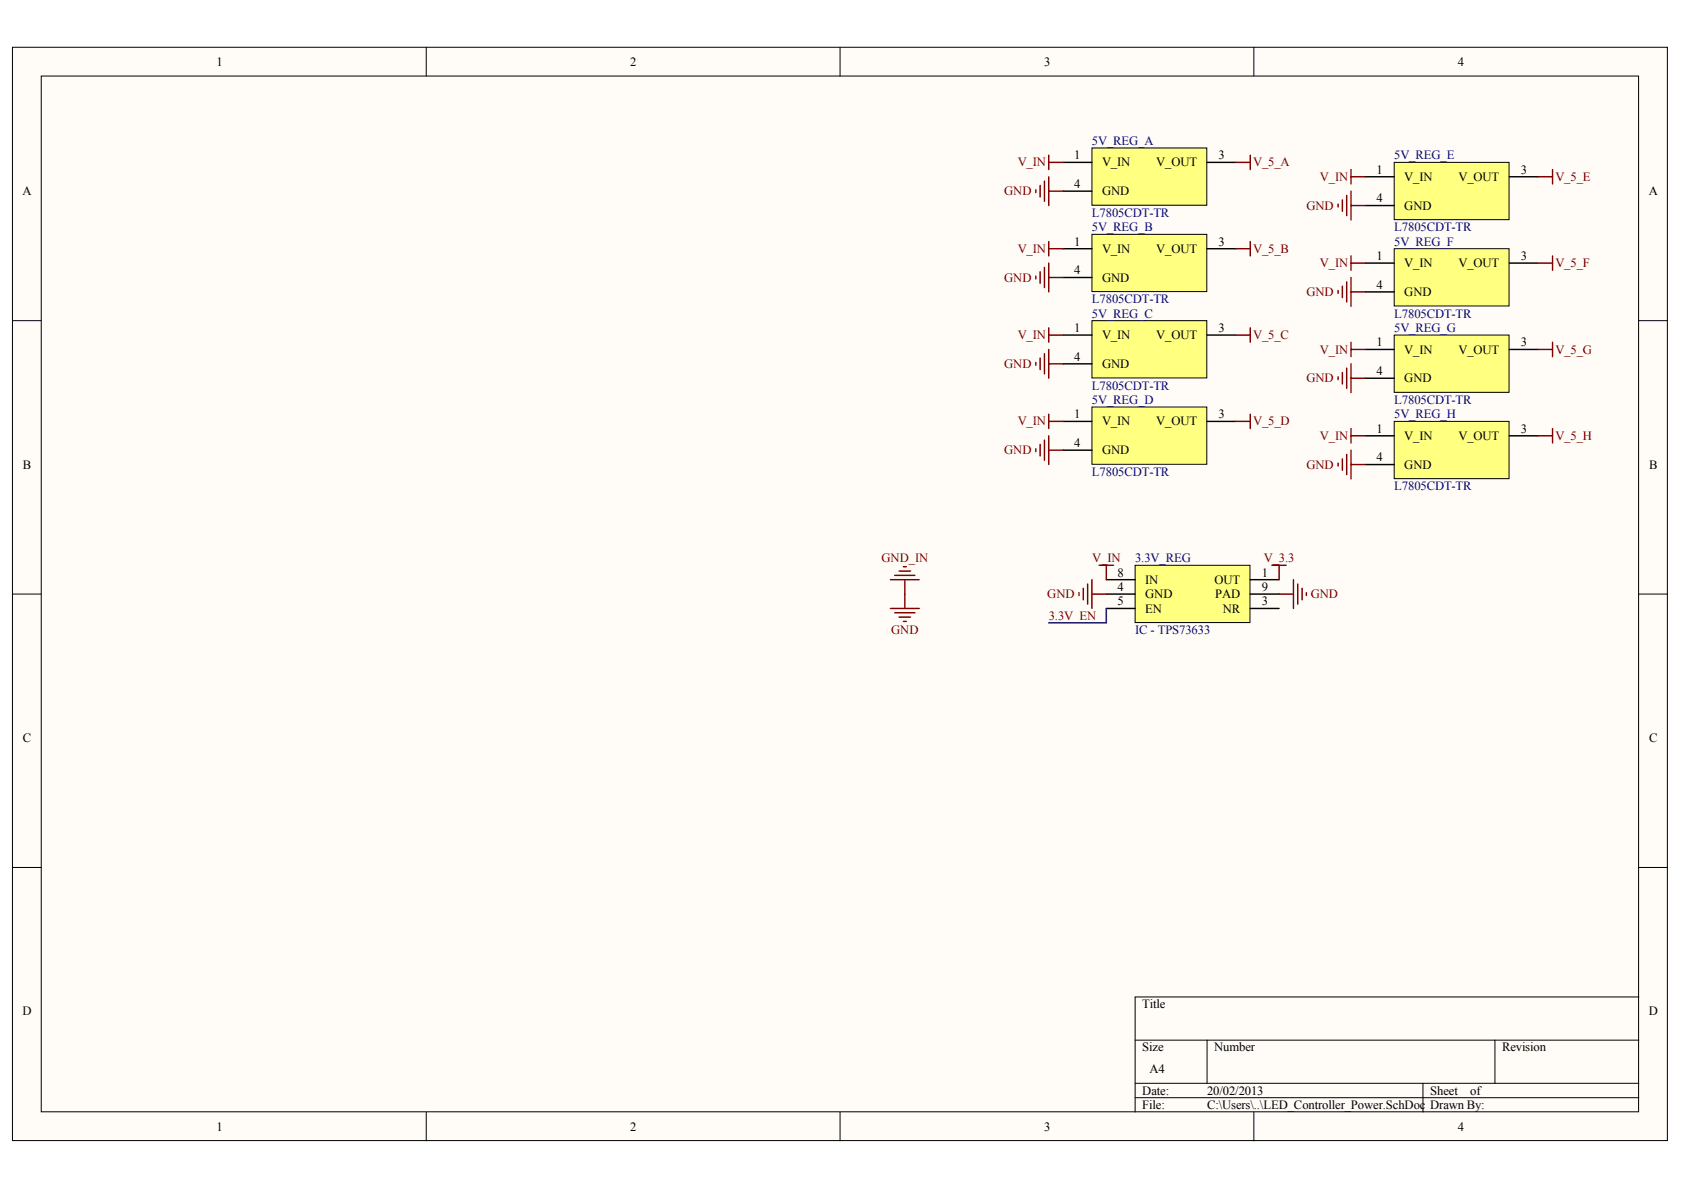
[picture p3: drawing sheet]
<svg xmlns="http://www.w3.org/2000/svg" width="297mm" height="210mm" viewBox="0 0 297 210" stroke-linecap="round" stroke-linejoin="round" font-family="sans-serif">
<defs><g id="words">
<g font-size="2.2">
<text x="38.2" y="11.6">1</text>
<text x="111.2" y="11.6">2</text>
<text x="184.2" y="11.6">3</text>
<text x="257.1" y="11.6">4</text>
<text x="189.5" y="28.1">1</text>
<text x="194.4" y="29.4">V_IN</text>
<text x="204" y="29.4">V_OUT</text>
<text x="214.9" y="28.1">3</text>
<text x="3.9" y="34.4">A</text>
<text x="189.5" y="33.2">4</text>
<text x="194.4" y="34.4">GND</text>
<text x="242.8" y="30.6">1</text>
<text x="242.8" y="35.7">4</text>
<text x="247.7" y="31.9">V_IN</text>
<text x="257.3" y="31.9">V_OUT</text>
<text x="268.3" y="30.6">3</text>
<text x="290.8" y="34.4">A</text>
<text x="247.7" y="37">GND</text>
<text x="189.5" y="43.3">1</text>
<text x="194.4" y="44.6">V_IN</text>
<text x="204" y="44.6">V_OUT</text>
<text x="214.9" y="43.3">3</text>
<text x="242.8" y="45.9">1</text>
<text x="247.7" y="47.1">V_IN</text>
<text x="257.3" y="47.1">V_OUT</text>
<text x="268.3" y="45.9">3</text>
<text x="189.5" y="48.4">4</text>
<text x="194.4" y="49.7">GND</text>
<text x="242.8" y="50.9">4</text>
<text x="247.7" y="52.2">GND</text>
<text x="189.5" y="58.6">1</text>
<text x="194.4" y="59.8">V_IN</text>
<text x="204" y="59.8">V_OUT</text>
<text x="214.9" y="58.6">3</text>
<text x="189.5" y="63.6">4</text>
<text x="194.4" y="64.9">GND</text>
<text x="242.8" y="61.1">1</text>
<text x="247.7" y="62.4">V_IN</text>
<text x="257.3" y="62.4">V_OUT</text>
<text x="268.3" y="61.1">3</text>
<text x="242.8" y="66.2">4</text>
<text x="247.7" y="67.4">GND</text>
<text x="189.5" y="73.8">1</text>
<text x="194.4" y="75.1">V_IN</text>
<text x="204" y="75.1">V_OUT</text>
<text x="214.9" y="73.8">3</text>
<text x="242.8" y="76.3">1</text>
<text x="247.7" y="77.6">V_IN</text>
<text x="257.3" y="77.6">V_OUT</text>
<text x="268.3" y="76.3">3</text>
<text x="4" y="82.7">B</text>
<text x="189.5" y="78.9">4</text>
<text x="194.4" y="80.1">GND</text>
<text x="242.8" y="81.4">4</text>
<text x="247.7" y="82.7">GND</text>
<text x="290.9" y="82.7">B</text>
<text x="197.1" y="101.7">8</text>
<text x="222.6" y="101.7">1</text>
<text x="197.1" y="104.2">4</text>
<text x="197.1" y="106.8">5</text>
<text x="202" y="103">IN</text>
<text x="202" y="105.5">GND</text>
<text x="214.2" y="103">OUT</text>
<text x="214.4" y="105.5">PAD</text>
<text x="222.6" y="106.8">3</text>
<text x="222.6" y="104.2">9</text>
<text x="202" y="108">EN</text>
<text x="215.7" y="108">NR</text>
<text x="4" y="130.9">C</text>
<text x="290.9" y="130.9">C</text>
<text x="3.9" y="179.1">D</text>
<text x="201.5" y="177.8">Title</text>
<text x="290.8" y="179.1">D</text>
<text x="201.5" y="185.5">Size</text>
<text x="214.2" y="185.5">Number</text>
<text x="265" y="185.5">Revision</text>
<text x="202.8" y="189.3">A4</text>
<text x="201.5" y="193.1">Date:</text>
<text x="201.5" y="195.6">File:</text>
<text x="212.9" y="193.1">20/02/2013</text>
<text x="212.9" y="195.6">C:\Users\..\LED_Controller_Power.SchDoc</text>
<text x="252.3" y="193.1">Sheet</text>
<text x="252.3" y="195.6">Drawn By:</text>
<text x="259.3" y="193.1">of</text>
<text x="38.2" y="199.4">1</text>
<text x="111.2" y="199.4">2</text>
<text x="184.2" y="199.4">3</text>
<text x="257.1" y="199.4">4</text>
</g>
<g font-size="2.2" fill="#800000">
<text x="179.5" y="29.4">V_IN</text>
<text x="221" y="29.4">V_5_A</text>
<text x="177.1" y="34.4">GND</text>
<text x="232.8" y="31.9">V_IN</text>
<text x="274.4" y="31.9">V_5_E</text>
<text x="230.4" y="37">GND</text>
<text x="179.5" y="44.6">V_IN</text>
<text x="221" y="44.6">V_5_B</text>
<text x="232.8" y="47.1">V_IN</text>
<text x="274.4" y="47.1">V_5_F</text>
<text x="177.1" y="49.7">GND</text>
<text x="230.4" y="52.2">GND</text>
<text x="179.5" y="59.8">V_IN</text>
<text x="221" y="59.8">V_5_C</text>
<text x="177.1" y="64.9">GND</text>
<text x="232.8" y="62.4">V_IN</text>
<text x="274.4" y="62.4">V_5_G</text>
<text x="230.4" y="67.4">GND</text>
<text x="179.5" y="75.1">V_IN</text>
<text x="221" y="75.1">V_5_D</text>
<text x="232.8" y="77.6">V_IN</text>
<text x="274.4" y="77.6">V_5_H</text>
<text x="177.1" y="80.1">GND</text>
<text x="230.4" y="82.7">GND</text>
<text x="155.5" y="99.2">GND_IN</text>
<text x="192.7" y="99.2">V_IN</text>
<text x="222.9" y="99.2">V_3.3</text>
<text x="184.7" y="105.5">GND</text>
<text x="231.2" y="105.5">GND</text>
<text x="157.2" y="111.9">GND</text>
<text x="185" y="109.3">3.3V_EN</text>
</g>
<g font-size="2.2" fill="#000080">
<text x="192.6" y="25.6">5V_REG_A</text>
<text x="245.9" y="28.1">5V_REG_E</text>
<text x="192.6" y="38.2">L7805CDT-TR</text>
<text x="192.6" y="40.8">5V_REG_B</text>
<text x="245.9" y="40.8">L7805CDT-TR</text>
<text x="245.9" y="43.3">5V_REG_F</text>
<text x="192.6" y="53.5">L7805CDT-TR</text>
<text x="192.6" y="56">5V_REG_C</text>
<text x="245.9" y="56">L7805CDT-TR</text>
<text x="245.9" y="58.6">5V_REG_G</text>
<text x="192.6" y="68.7">L7805CDT-TR</text>
<text x="192.6" y="71.2">5V_REG_D</text>
<text x="245.9" y="71.2">L7805CDT-TR</text>
<text x="245.9" y="73.8">5V_REG_H</text>
<text x="192.6" y="83.9">L7805CDT-TR</text>
<text x="245.9" y="86.5">L7805CDT-TR</text>
<text x="200.2" y="99.2">3.3V_REG</text>
<text x="200.2" y="111.9">IC - TPS73633</text>
</g>
</g></defs>
<g fill="#fffcf8" stroke="#000" stroke-width=".18">
<path d="M2.2 8.3h291.9v192.9h-291.9z"/>
<path d="M7.3 13.4h281.7v182.7h-281.7z"/>
</g>
<g fill="none" stroke="#000" stroke-width=".18">
<path d="M75.2 8.3v5.1M148.2 8.3v5.1M221.2 8.3v5.1M2.2 56.6h5.1M289.1 56.6h5.1M2.2 104.8h5.1M289.1 104.8h5.1M2.2 153h5.1M289.1 153h5.1M289.1 175.9h-88.9v20.3M75.2 196.2v5M148.2 196.2v5"/>
<path d="M200.2 183.5h88.9M200.2 191.1h88.9M200.2 193.6h88.9M212.9 183.5v7.6M221.2 196.2v5M251 191.1v5.1M263.7 183.5v7.6"/>
</g>
<path d="M192.6 26.1h20.3v10.1h-20.3z" fill="#ffff80" stroke="#000" stroke-width=".18"/>
<path d="M187.5 28.6h5.1M187.5 33.7h5.1M212.9 28.6h5.1" fill="none" stroke="#000" stroke-width=".25"/>
<path d="M192.6 41.3h20.3v10.1h-20.3z" fill="#ffff80" stroke="#000" stroke-width=".18"/>
<path d="M187.5 43.9h5.1M187.5 48.9h5.1M212.9 43.9h5.1" fill="none" stroke="#000" stroke-width=".25"/>
<path d="M192.6 56.6h20.3v10.1h-20.3z" fill="#ffff80" stroke="#000" stroke-width=".18"/>
<path d="M187.5 59.1h5.1M212.9 59.1h5.1M187.5 64.2h5.1" fill="none" stroke="#000" stroke-width=".25"/>
<path d="M192.6 71.8h20.3v10.1h-20.3z" fill="#ffff80" stroke="#000" stroke-width=".18"/>
<path d="M187.5 74.3h5.1M187.5 79.4h5.1M212.9 74.3h5.1" fill="none" stroke="#000" stroke-width=".25"/>
<path d="M245.9 28.6h20.3v10.1h-20.3z" fill="#ffff80" stroke="#000" stroke-width=".18"/>
<path d="M240.8 31.2h5.1M240.8 36.3h5.1M266.2 31.2h5.1" fill="none" stroke="#000" stroke-width=".25"/>
<path d="M245.9 43.9h20.3v10.1h-20.3z" fill="#ffff80" stroke="#000" stroke-width=".18"/>
<path d="M240.8 46.4h5.1M240.8 51.5h5.1M266.2 46.4h5.1" fill="none" stroke="#000" stroke-width=".25"/>
<path d="M245.9 74.3h20.3v10.1h-20.3z" fill="#ffff80" stroke="#000" stroke-width=".18"/>
<path d="M240.8 76.9h5.1M266.2 76.9h5.1M240.8 81.9h5.1" fill="none" stroke="#000" stroke-width=".25"/>
<path d="M245.9 59.1h20.3v10.1h-20.3z" fill="#ffff80" stroke="#000" stroke-width=".18"/>
<path d="M240.8 61.6h5.1M240.8 66.7h5.1M266.2 61.6h5.1" fill="none" stroke="#000" stroke-width=".25"/>
<path d="M200.2 99.7h20.3v10.1h-20.3z" fill="#ffff80" stroke="#000" stroke-width=".18"/>
<path d="M195.1 102.2h5.1M195.1 104.8h5.1M195.1 107.3h5.1M220.5 102.2h5.1M220.5 104.8h5.1M220.5 107.3h5.1" fill="none" stroke="#000" stroke-width=".25"/>
<g fill="none" stroke="#800000" stroke-width=".25">
<path d="M182.7 33.5v.5M183.5 32.7v2M184.2 31.9v3.6M185 27.4v2.5M185 31.2v5.1M185 33.7h2.5M185 28.6h2.5M218 28.6h2.5M220.5 27.4v2.5M236 36v.5M236.8 35.2v2.1M237.5 34.5v3.5"/>
<path d="M238.3 29.9v2.6M238.3 33.7v5.1M238.3 36.3h2.5M238.3 31.2h2.5M271.3 31.2h2.5M273.8 29.9v2.6M182.7 48.7v.5M183.5 47.9v2.1M184.2 47.2v3.5M185 42.6v2.5M185 46.4v5.1M185 57.8v2.6"/>
<path d="M185 48.9h2.5M185 43.9h2.5M185 59.1h2.5M218 43.9h2.5M218 59.1h2.5M220.5 42.6v2.5M220.5 57.8v2.6M236 51.2v.5M236.8 50.5v2M237.5 49.7v3.6M238.3 45.1v2.6M238.3 48.9v5.1"/>
<path d="M238.3 51.5h2.5M238.3 46.4h2.5M271.3 46.4h2.5M273.8 45.1v2.6M182.7 63.9v.5M182.7 79.2v.5M183.5 63.2v2M183.5 78.4v2M184.2 62.4v3.6M184.2 77.6v3.6M185 61.6v5.1M185 73.1v2.5"/>
<path d="M185 76.9v5M185 64.2h2.5M185 79.4h2.5M185 74.3h2.5M218 74.3h2.5M220.5 73.1v2.5M236 66.5v.5M236.8 65.7v2M237.5 64.9v3.6M238.3 60.4v2.5M238.3 64.2v5.1M238.3 75.6v2.5"/>
<path d="M238.3 79.4v5.1M238.3 76.9h2.5M238.3 66.7h2.5M238.3 61.6h2.5M271.3 76.9h2.5M271.3 61.6h2.5M273.8 60.4v2.5M273.8 75.6v2.5M159.3 100h.6M193.9 99.7h2.5M195.1 99.7v2.5M224.3 99.7h2.6"/>
<path d="M225.6 99.7v2.5M236 81.7v.5M236.8 80.9v2.1M237.5 80.2v3.5M238.3 81.9h2.5M157.1 107.3h5M157.1 102.2h5M157.8 108.1h3.6M157.8 101.5h3.6M158.6 108.8h2M158.6 100.7h2M159.3 109.6h.6"/>
<path d="M159.6 102.2v5.1M190.3 104.5v.5M191.1 103.8v2M191.8 103v3.6M192.6 102.2v5.1M192.6 104.8h2.5M225.6 104.8h2.5M228.1 102.2v5.1M228.9 103v3.6M229.7 103.8v2M230.4 104.5v.5"/>
</g>
<path d="M195.1 107.3v2.6h-10.1" fill="none" stroke="#000080" stroke-width=".25"/>
<use href="#words"/>
</svg>
